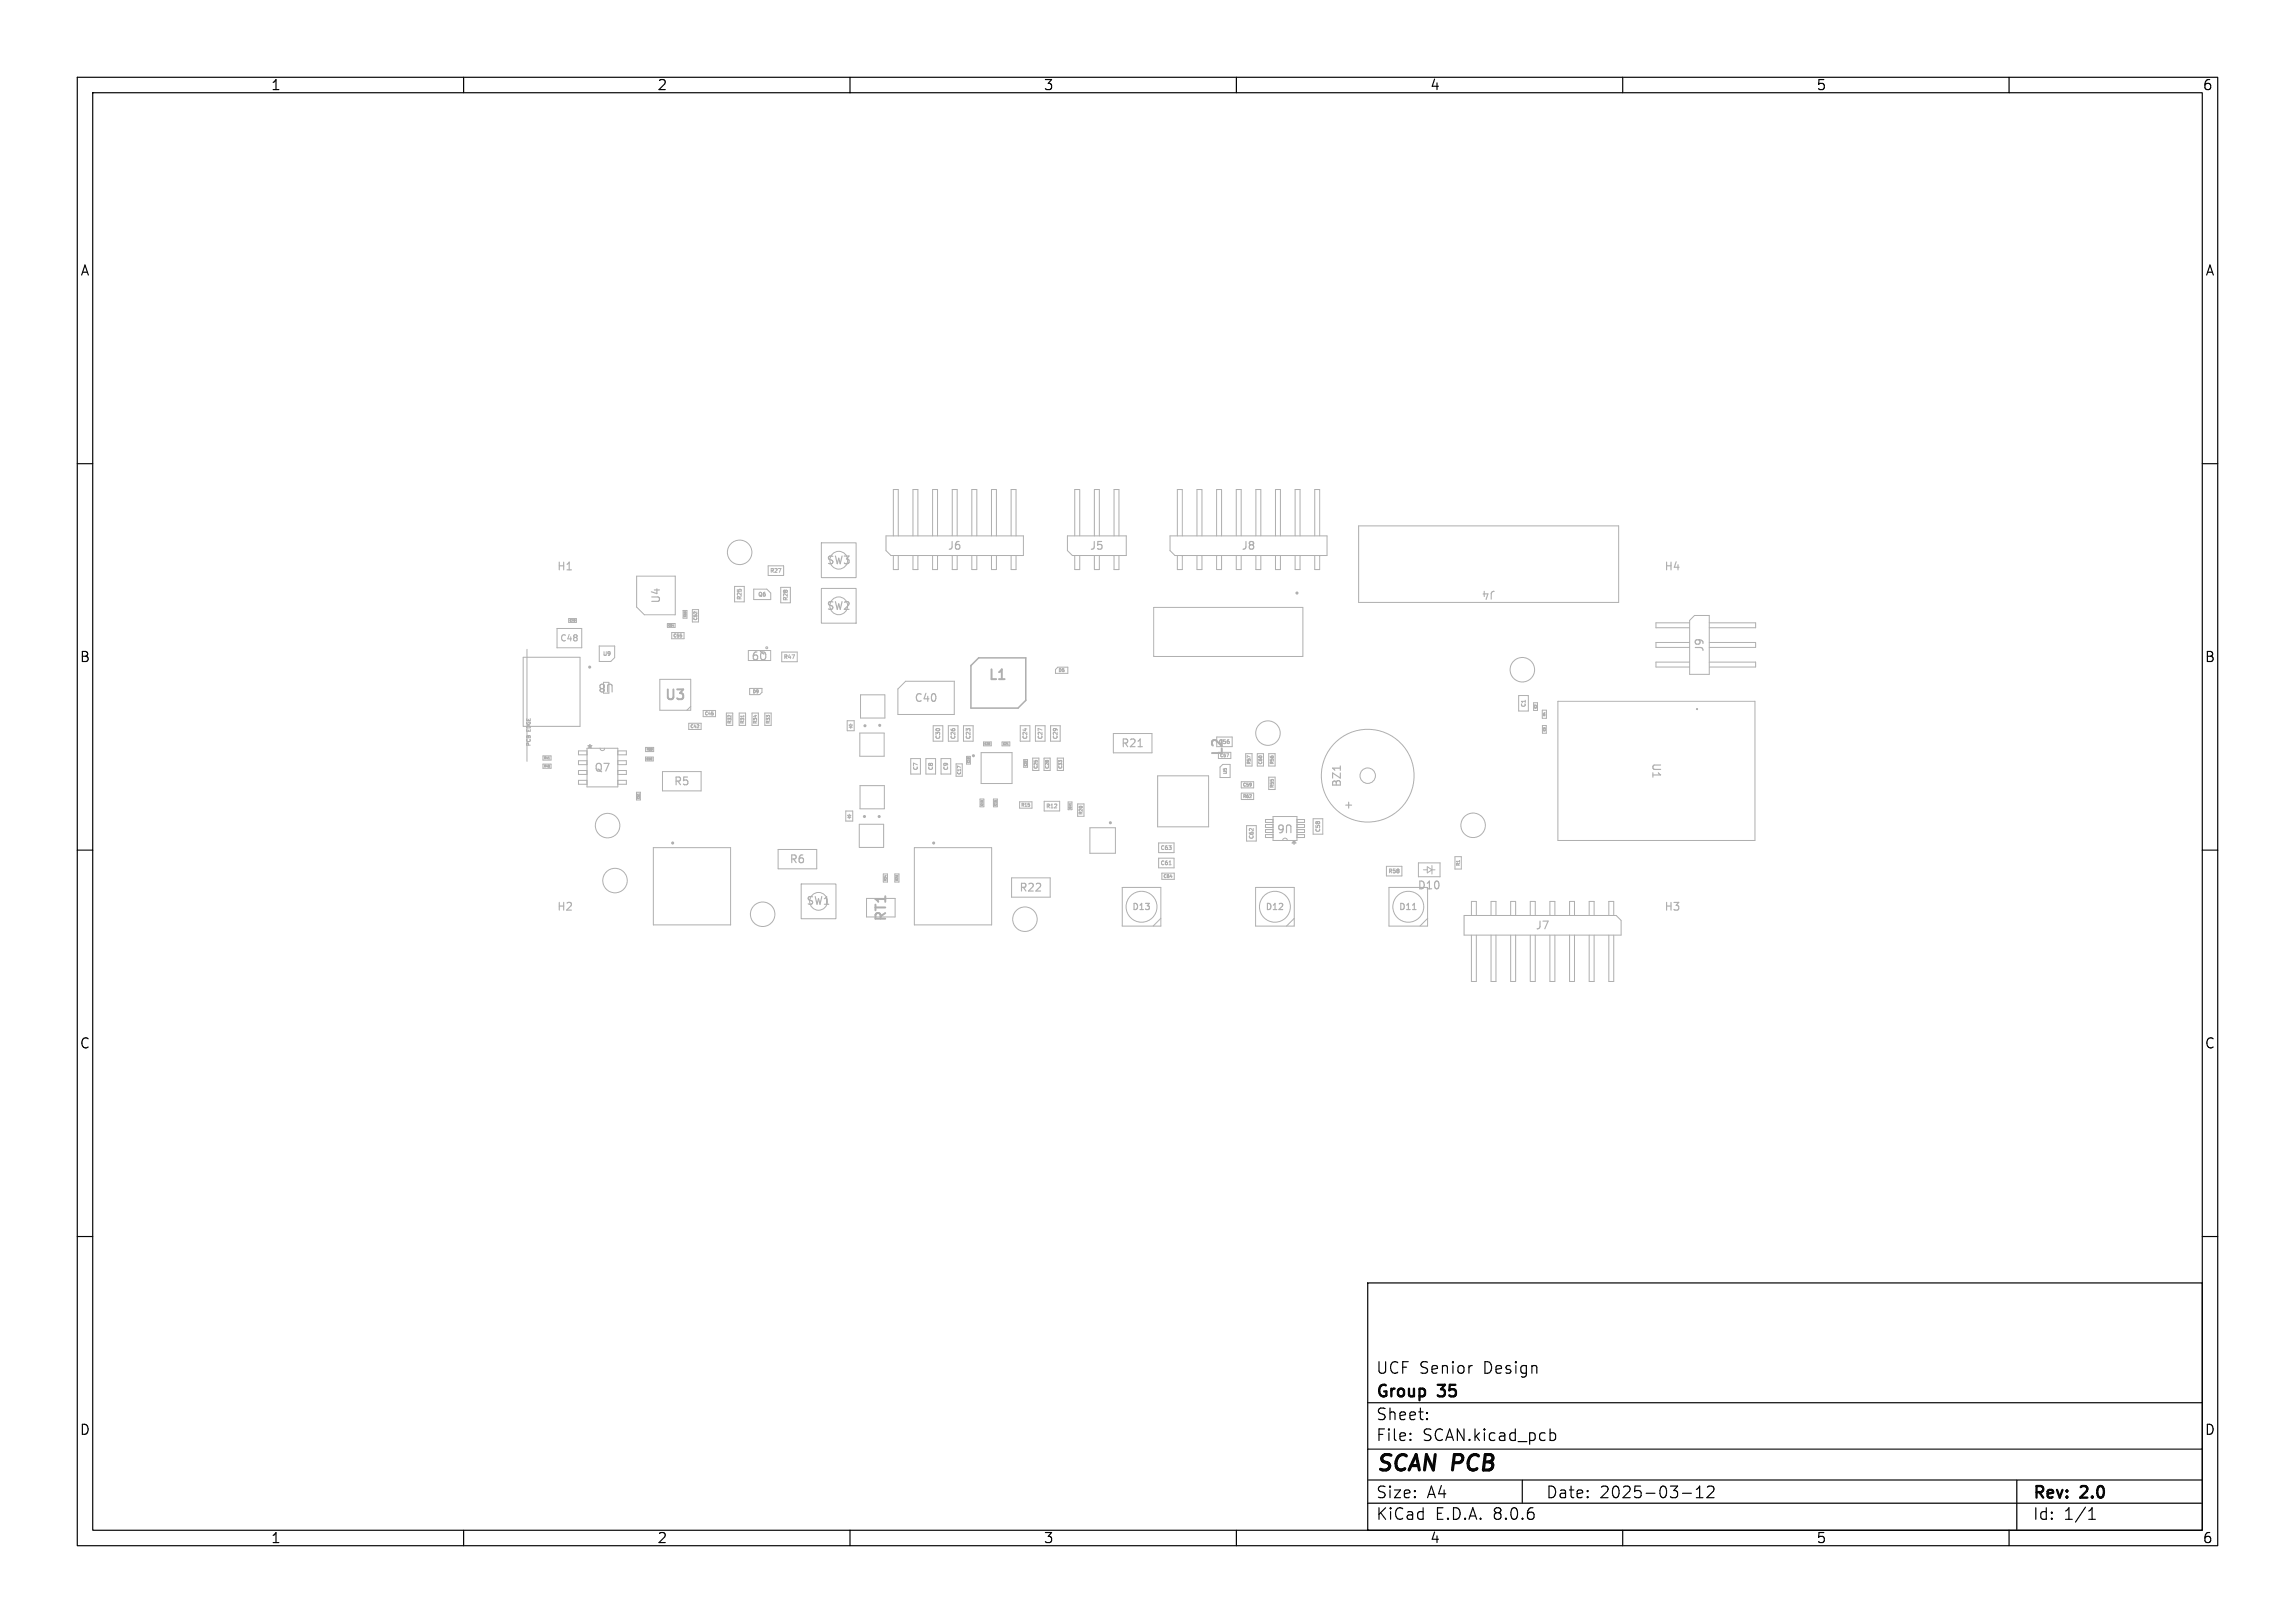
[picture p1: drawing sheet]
<svg xmlns="http://www.w3.org/2000/svg" width="297mm" height="210mm" viewBox="0 0 297 210" stroke-linecap="round" stroke-linejoin="round" font-family="sans-serif">
<defs><g id="words">
<text font-size="2.8" x="178" y="190.9">SCAN PCB</text>
<g font-size="2.1">
<text x="178" y="178">UCF Senior</text>
<text x="192" y="178">Design</text>
<text x="178" y="184">Sheet:</text>
<text x="178" y="181.2">Group</text>
<text x="186.2" y="181.2">35</text>
<text x="178" y="186.7">File:</text>
<text x="184.1" y="186.7">SCAN.kicad_pcb</text>
<text x="178" y="196.9">KiCad</text>
<text x="178" y="194.1">Size:</text>
<text x="184.7" y="194.1">A4</text>
<text x="185.7" y="196.9">E.D.A.</text>
<text x="193.3" y="196.9">8.0.6</text>
<text x="200" y="194.1">Date:</text>
<text x="207" y="194.1">2025-03-12</text>
<text x="263" y="194.3">Rev:</text>
<text x="263" y="196.9">Id:</text>
<text x="267.1" y="196.9">1/1</text>
<text x="269.4" y="194.3">2.0</text>
</g>
<g font-size="1.8">
<text x="35" y="11.9">1</text>
<text x="85" y="11.9">2</text>
<text x="135" y="11.9">3</text>
<text x="185" y="11.9">4</text>
<text x="235" y="11.9">5</text>
<text x="285" y="11.9">6</text>
<text x="10.3" y="35.9">A</text>
<text x="285.4" y="35.9">A</text>
<text x="10.3" y="85.9">B</text>
<text x="285.3" y="85.9">B</text>
<text x="10.3" y="135.9">C</text>
<text x="285.3" y="135.9">C</text>
<text x="10.3" y="185.9">D</text>
<text x="285.3" y="185.9">D</text>
<text x="35" y="199.9">1</text>
<text x="85" y="199.9">2</text>
<text x="135" y="199.9">3</text>
<text x="185" y="199.9">4</text>
<text x="235" y="199.9">5</text>
<text x="285" y="199.9">6</text>
</g>
<g font-size="1.8" fill="#afafaf">
<text x="127.8" y="88.3">L1</text>
<text x="85.9" y="90.9">U3</text>
<text x="158.6" y="98" transform="rotate(-90 158.6 98)">L2</text>
<text x="115" y="119.4" transform="rotate(-90 115 119.4)">RT1</text>
</g>
<g font-size="1.4" fill="#afafaf">
<text x="122.6" y="71.3">J6</text>
<text x="141" y="71.3">J5</text>
<text x="160.6" y="71.3">J8</text>
<text x="72" y="74">H1</text>
<text x="106.9" y="73.2">SW3</text>
<text x="193.6" y="76.2" transform="rotate(-180 193.6 76.2)">J4</text>
<text x="215.3" y="74">H4</text>
<text x="85.6" y="78.2" transform="rotate(-90 85.6 78.2)">U4</text>
<text x="106.9" y="79.1">SW2</text>
<text x="79.6" y="88.3" transform="rotate(-180 79.6 88.3)">U8</text>
<text x="99.4" y="84.1" transform="rotate(-180 99.4 84.1)">Q9</text>
<text x="220.7" y="84.4" transform="rotate(-90 220.7 84.4)">J9</text>
<text x="118.3" y="91">C40</text>
<text x="75.8" y="97.6">*</text>
<text x="76.8" y="100">Q7</text>
<text x="87.1" y="101.8">R5</text>
<text x="145" y="96.9">R21</text>
<text x="173.7" y="101.9" transform="rotate(-90 173.7 101.9)">BZ1</text>
<text x="213.6" y="98.6" transform="rotate(90 213.6 98.6)">U1</text>
<text x="167.4" y="106.5" transform="rotate(-180 167.4 106.5)">U6</text>
<text x="168" y="108" transform="rotate(-180 168 108)">*</text>
<text x="175.2" y="104.9" transform="rotate(-90 175.2 104.9)">+</text>
<text x="102.1" y="111.9">R6</text>
<text x="72" y="118">H2</text>
<text x="104.3" y="117.3">SW1</text>
<text x="131.8" y="115.6">R22</text>
<text x="183.4" y="115.3">D10</text>
<text x="215.3" y="118">H3</text>
<text x="198.6" y="120.5">J7</text>
</g>
<g font-size="1.1" fill="#afafaf">
<text x="72.4" y="83.1">C48</text>
<text x="146.4" y="118">D13</text>
<text x="163.7" y="118">D12</text>
<text x="180.9" y="118">D11</text>
</g>
<g font-size=".7" fill="#afafaf">
<text x="96.1" y="77.7" transform="rotate(-90 96.1 77.7)">R25</text>
<text x="98.1" y="77.3">Q6</text>
<text x="99.6" y="74.2">R27</text>
<text x="102" y="77.8" transform="rotate(-90 102 77.8)">R28</text>
<text x="78" y="85">U9</text>
<text x="101.4" y="85.4">R47</text>
<text x="68.8" y="94.6" transform="rotate(-90 68.8 94.6)">EDGE</text>
<text x="121.8" y="95.7" transform="rotate(-90 121.8 95.7)">C30</text>
<text x="123.7" y="95.7" transform="rotate(-90 123.7 95.7)">C26</text>
<text x="125.7" y="95.7" transform="rotate(-90 125.7 95.7)">C23</text>
<text x="133" y="95.7" transform="rotate(-90 133 95.7)">C24</text>
<text x="135" y="95.7" transform="rotate(-90 135 95.7)">C27</text>
<text x="136.9" y="95.7" transform="rotate(-90 136.9 95.7)">C29</text>
<text x="197.5" y="91.6" transform="rotate(-90 197.5 91.6)">C1</text>
<text x="68.8" y="96.7" transform="rotate(-90 68.8 96.7)">PCB</text>
<text x="118.9" y="99.7" transform="rotate(-90 118.9 99.7)">C7</text>
<text x="120.8" y="99.7" transform="rotate(-90 120.8 99.7)">C8</text>
<text x="122.8" y="99.7" transform="rotate(-90 122.8 99.7)">C9</text>
<text x="157.7" y="96.4">C56</text>
<text x="135.3" y="104.7">R12</text>
<text x="170.9" y="107.7" transform="rotate(-90 170.9 107.7)">C58</text>
<text x="150.1" y="112">C61</text>
<text x="150.1" y="110.1">C63</text>
<text x="162.3" y="108.6" transform="rotate(-90 162.3 108.6)">C62</text>
<text x="179.6" y="113.1">R58</text>
</g>
<g font-size=".6" fill="#afafaf">
<text x="87.1" y="82.5">C55</text>
<text x="90.3" y="80.3" transform="rotate(-90 90.3 80.3)">C52</text>
<text x="97.4" y="89.8">D9</text>
<text x="137" y="87">D5</text>
<text x="89.3" y="94.3">C42</text>
<text x="91.2" y="92.6">C45</text>
<text x="94.7" y="93.7" transform="rotate(-90 94.7 93.7)">R32</text>
<text x="96.4" y="93.7" transform="rotate(-90 96.4 93.7)">R31</text>
<text x="98" y="93.7" transform="rotate(-90 98 93.7)">R34</text>
<text x="99.7" y="93.7" transform="rotate(-90 99.7 93.7)">R33</text>
<text x="124.4" y="100.3" transform="rotate(-90 124.4 100.3)">C17</text>
<text x="134.3" y="99.5" transform="rotate(-90 134.3 99.5)">C25</text>
<text x="135.8" y="99.5" transform="rotate(-90 135.8 99.5)">C28</text>
<text x="137.5" y="99.5" transform="rotate(-90 137.5 99.5)">C33</text>
<text x="157.8" y="98">C57</text>
<text x="158.8" y="100.2" transform="rotate(-90 158.8 100.2)">U5</text>
<text x="160.8" y="101.8">C59</text>
<text x="161.9" y="99" transform="rotate(-90 161.9 99)">R57</text>
<text x="163.4" y="99" transform="rotate(-90 163.4 99)">C60</text>
<text x="164.9" y="102" transform="rotate(-90 164.9 102)">R55</text>
<text x="164.9" y="99" transform="rotate(-90 164.9 99)">R56</text>
<text x="132.1" y="104.4">R15</text>
<text x="140.2" y="105.5" transform="rotate(-90 140.2 105.5)">R20</text>
<text x="160.8" y="103.3">R62</text>
<text x="150.5" y="113.7">C64</text>
<text x="189" y="112.1" transform="rotate(-90 189 112.1)">R1</text>
</g>
<g font-size=".4" fill="#afafaf">
<text x="200" y="92.7" transform="rotate(-90 200 92.7)">R4</text>
<text x="70.4" y="99.3">R40</text>
<text x="70.4" y="98.3">R41</text>
<text x="83.7" y="97.2">R39</text>
<text x="114.8" y="114" transform="rotate(-90 114.8 114)">R24</text>
<text x="116.3" y="114" transform="rotate(-90 116.3 114)">R23</text>
</g>
<g font-size=".3" fill="#afafaf">
<text x="73.7" y="80.5">C49</text>
<text x="86.5" y="81.1">C54</text>
<text x="88.8" y="79.9" transform="rotate(-90 88.8 79.9)">C53</text>
<text x="198.9" y="91.7" transform="rotate(-90 198.9 91.7)">C2</text>
<text x="200" y="94.7" transform="rotate(-90 200 94.7)">C3</text>
<text x="83.6" y="98.4">C50</text>
<text x="125.5" y="98.8" transform="rotate(-90 125.5 98.8)">C10</text>
<text x="127.4" y="96.4">C20</text>
<text x="129.8" y="96.4">C21</text>
<text x="132.9" y="99.2" transform="rotate(-90 132.9 99.2)">C22</text>
<text x="82.8" y="103.4" transform="rotate(-90 82.8 103.4)">C51</text>
<text x="127.3" y="104.3" transform="rotate(-90 127.3 104.3)">C16</text>
<text x="138.7" y="104.7" transform="rotate(-90 138.7 104.7)">C41</text>
</g>
</g></defs>
<g fill="none" stroke="#000" stroke-width=".15">
<path d="M10 10h277v190h-277zM12 12h273v186h-273zM60 10v2M110 10v2M160 10v2M210 10v2M260 10v2M10 60h2M285 60h2M10 110h2M285 110h2M10 160h2"/>
<path d="M285 160h2M177 166h108v32h-108zM190.4 176.7h.1M60 198v2M110 198v2M160 198v2M177 194.5h108M177 191.5h108M177 187.5h108M177 181.5h108M182.5 186.3h.1l-.1 .1M182.5 186.3v.1"/>
<path d="M182.5 185.5v.1M182.5 185.5h.1l-.1 .1M184.7 183.6v.1M184.7 183.6h-.1l.1 .1M184.7 182.8v.1M184.7 182.8h-.1l.1 .1M197 191.5v3M200.6 184.9v1.5M200.6 185.5l.4-.1 .3 .3v.4l-.1 .2-.2 .1-.4-.1M210 198v2M217.7 193.2h1.2M219.5 193.8h.9"/>
<path d="M219.5 192.7l.5-.4v1.5M221 192.4l.2-.1h.3a.41 .41 0 0 1 .2 .6l-.8 .9h.9M260 198v2M261 191.5v6.5M270.3 196.6h.9M270.3 195.5l.4-.4v1.5"/>
</g>
<path d="M147.3 96.6h.5M173.5 99.1v.6M182.8 117.7h.5" fill="none" stroke="#afafaf" stroke-width=".15"/>
<g fill="none" stroke="#afafaf" stroke-width=".13">
<path d="M82.4 74.6h5v5h-4l-1-1zM88.4 79h.5v1h-.5zM89.6 78.9h.8v1.6h-.8zM95.1 75.9h1.2v2h-1.2zM97.5 76.2h1.7l.5 .5v.9h-2.2zM99.4 73.2h2v1.3h-2zM101 76h1.3v2h-1.3zM106.3 76.1h4.5v4.5h-4.5zM106.3 70.2h4.5v4.5h-4.5zM114.7 69.3h17.7v2.6h-17.1l-.6-.7zM115.6 69.3v-6h.6v6M115.6 71.9v1.8h.6v-1.8"/>
<path d="M118.1 69.3v-6h.7v6M118.1 71.9v1.8h.7v-1.8M120.7 69.3v-6h.6v6M120.7 71.9v1.8h.6v-1.8M123.2 69.3v-6h.7v6M123.2 71.9v1.8h.7v-1.8M125.8 69.3v-6h.6v6M125.8 71.9v1.8h.6v-1.8M128.3 69.3v-6h.6v6M128.3 71.9v1.8h.6v-1.8M130.8 69.3v-6h.7v6M130.8 71.9v1.8h.7v-1.8"/>
<path d="M138.1 69.3h7.7v2.6h-7l-.7-.7zM139.1 69.3v-6h.6v6M139.1 71.9v1.8h.6v-1.8M141.6 69.3v-6h.7v6M141.6 71.9v1.8h.7v-1.8M144.2 69.3v-6h.6v6M144.2 71.9v1.8h.6v-1.8M149.3 78.6h19.3v6.3h-19.3zM151.4 69.3h20.3v2.6h-19.7l-.6-.7zM152.4 69.3v-6h.6v6M152.4 71.9v1.8h.6v-1.8M154.9 69.3v-6h.6v6"/>
<path d="M154.9 71.9v1.8h.6v-1.8M157.4 69.3v-6h.7v6M157.4 71.9v1.8h.7v-1.8M160 69.3v-6h.6v6M160 71.9v1.8h.6v-1.8M162.5 69.3v-6h.7v6M162.5 71.9v1.8h.7v-1.8M165.1 69.3v-6h.6v6M165.1 71.9v1.8h.6v-1.8M167.6 69.3v-6h.6v6M167.6 71.9v1.8h.6v-1.8M170.1 69.3v-6h.7v6"/>
<path d="M170.1 71.9v1.8h.7v-1.8M175.8 68h33.7v10h-33.7zM67.7 85.1h7.4v8.9h-7.4zM68.2 84v14.5M70.3 98.9h1v.5h-1zM70.3 97.8h1v.6h-1zM71 98.2h.1M72.1 81.3h3.2v2.5h-3.2zM73.6 80h1v.5h-1zM76 97.2h-1.1v.5h1.1M76 98.4h-1.1v.5h1.1M76 99.7h-1.1v.5h1.1"/>
<path d="M76 96.8h4v5h-4zM77.5 83.6h2v1.5l-.5 .5h-1.5zM77.7 96.8v.2l.3 .1 .2-.1 .1-.2M80 97.2h1.1v.5h-1.1M80 98.4h1.1v.5h-1.1M80 99.7h1.1v.5h-1.1M83.5 98h1v.5h-1zM83.5 96.7h1.1v.6h-1.1zM85.4 87.9h4v4h-4zM85.7 99.8h5v2.5h-5zM86.4 80.7h1v.5h-1zM86.9 81.8h1.6v.9h-1.6z"/>
<path d="M89.1 93.6h1.6v.8h-1.6zM89.4 91.4l-.5 .5M91 91.9h1.6v.8h-1.6zM94 92.3h.8v1.6h-.8zM95.7 92.3h.8v1.6h-.8zM96.3 92.6v.2M97 89.1h1.6v.5l-.3 .3h-1.3zM97.3 92.3h.8v1.6h-.8zM99 92.3h.8v1.6h-.8zM99.7 84.2h-2.9v1.3h2.9M101.2 84.4h2v1.2h-2zM109.6 93.3h.9v1.3h-.9z"/>
<path d="M109.9 93.8h.4l-.2 .3zM109.9 94.1h.4M110.1 93.7v.1M110.1 94.1v.2M111.3 94.9h3.1v3h-3.1zM111.4 89.9h3.1v3h-3.1zM116.2 89.1l1-1h6.3v4.3h-7.3zM117.9 98.2h1.2v2h-1.2zM119.8 98.2h1.3v2h-1.3zM120.8 93.9h1.2v2h-1.2zM121.8 98.2h1.2v2h-1.2zM122.7 93.9h1.3v2h-1.3z"/>
<path d="M123.7 98.8h.8v1.6h-.8zM124.7 93.9h1.2v2h-1.2zM125.1 97.9h.5v1h-.5zM127 97.4h4v4h-4zM127.3 96h1v.5h-1zM129.7 96h1v.5h-1zM130.4 96.4h.1M132 93.9h1.3v2h-1.3zM132.5 98.3h.5v1h-.5zM133.6 98.1h.8v1.6h-.8zM134 93.9h1.2v2h-1.2zM135.1 98.1h.8v1.6h-.8z"/>
<path d="M136 93.9h1.2v2h-1.2zM136.8 98.1h.8v1.6h-.8zM136.9 86.3h1.3v.8h-1.6v-.5zM144.1 94.9h5v2.5h-5zM157.5 95.4h2v1.2h-2zM157.7 97.4h1.6v.7h-1.6M158.2 98.9h1v1.7h-1.3v-1.3zM161.2 97.5h.8v1.6h-.8zM162.7 97.5h.8v1.6h-.8zM164.2 97.5h.8v1.6h-.8zM196.5 90h1.3v2h-1.3zM198.5 90.9h.5v1h-.5z"/>
<path d="M199.6 91.9h.5v1h-.5zM199.6 93.9h.5v1h-.5zM201.6 90.7h25.5v18.1h-25.5zM218.7 80.6h-4.4v.6h4.4M218.7 83.1h-4.4v.7h4.4M218.7 85.7h-4.4v.6h4.4M218.7 80.3l.6-.7h1.9v7.7h-2.5zM221.2 80.6h6v.6h-6M221.2 83.1h6v.7h-6M221.2 85.7h6v.6h-6M76 101h-1.1v.5h1.1M80 101h1.1v.5h-1.1"/>
<path d="M82.4 102.5h.5v1h-.5zM82.7 102.7v.1M84.5 109.7h10v10h-10zM100.7 109.9h5v2.5h-5zM103.7 114.4h4.5v4.5h-4.5zM109.5 104.9h.9v1.3h-.9zM109.7 105.5h.4l-.2 .3zM109.7 105.8h.4M109.9 105.3v.2M109.9 105.8v.1M111.2 106.7h3.2v3h-3.2zM111.3 101.7h3.1v3h-3.1z"/>
<path d="M112.1 116.2h3.7v2.5h-3.7zM114.3 113.1h.5v1h-.5zM115.8 113.1h.5v1h-.5zM118.3 109.7h10v10h-10zM126.8 103.4h.5v1h-.5zM128.6 103.4h.5v1h-.5zM128.7 104.1v.1M128.7 103.6v.1h.1M128.7 104.1h.1M128.7 104.2h.1M128.8 103.7h.1M128.8 103.6v.1"/>
<path d="M128.8 103.6h.1M128.9 103.6h-.1M128.9 103.6h.1M128.9 104.1h.1M128.9 103.6v.1M128.9 103.8v.2M128.9 104.1l-.2 .1M128.9 103.9h-.2l.1 .1M130.9 113.6h5v2.5h-5zM131.9 103.7h1.6v.9h-1.6zM135.1 103.7h2v1.2h-2zM138.2 103.8h.5v1h-.5z"/>
<path d="M138.6 104v.1M139.5 104h.8v1.6h-.8zM141 107.1h3.3v3.3h-3.3zM145.2 114.8h5v5h-5zM149.8 100.4h6.6v6.6h-6.6zM149.9 111h2v1.3h-2zM149.9 109.1h2v1.2h-2zM150.2 118.8l-1 1M150.4 113h1.6v.8h-1.6zM151.3 111.9h.3M160.6 102.6h1.6v.9h-1.6zM160.6 101.1h1.6v.9h-1.6z"/>
<path d="M161.3 106.8h1.3v2h-1.3zM162.5 114.8h5v5h-5zM164.2 100.6h.8v1.6h-.8zM164.7 105.7h3.1v3.1h-3.1zM164.7 106h-.9v.4h.9M164.7 106.7h-.9v.4h.9M164.7 107.3h-.9v.4h.9M164.7 108h-.9v.4h.9M166 108.8l.1-.3 .2-.1 .2 .1 .1 .3M167.5 118.8l-1 1M167.8 106h1v.4h-1M167.8 106.7h1v.4h-1"/>
<path d="M167.8 107.3h1v.4h-1M167.8 108h1v.4h-1M169.9 105.9h1.3v2h-1.3zM179.4 112.1h2v1.2h-2zM179.7 114.8h5v5h-5zM183.6 111.7h2.8v1.8h-2.8zM184.2 112.5h.5M184.7 112.1l.6 .4-.6 .4zM184.7 118.8l-1 1M185.3 112.5h.4M185.3 112v1.1M188.3 110.8h.8v1.7h-.8z"/>
<path d="M189.5 118.5h19.7l.6 .6v1.9h-20.3zM190.4 118.5v-1.9h.7v1.9M193 118.5v-1.9h.6v1.9M195.5 118.5v-1.9h.6v1.9M198 118.5v-1.9h.7v1.9M200.6 118.5v-1.9h.6v1.9M203.1 118.5v-1.9h.7v1.9M205.7 118.5v-1.9h.6v1.9M208.2 118.5v-1.9h.6v1.9M190.4 121v6h.7v-6M193 121v6h.6v-6M195.5 121v6h.6v-6"/>
<path d="M198 121v6h.7v-6M200.6 121v6h.6v-6M203.1 121v6h.7v-6M205.7 121v6h.6v-6M208.2 121v6h.6v-6"/>
<circle cx="95.7" cy="71.5" r="1.58"/>
<circle cx="108.5" cy="72.5" r="1.15"/>
<circle cx="108.5" cy="78.4" r="1.15"/>
<circle cx="164.1" cy="94.9" r="1.59"/>
<circle cx="197" cy="86.7" r="1.58"/>
<circle cx="219.6" cy="91.7" r=".08"/>
<circle cx="78.6" cy="106.8" r="1.59"/>
<circle cx="79.6" cy="113.9" r="1.58"/>
<circle cx="98.7" cy="118.3" r="1.58"/>
<circle cx="105.9" cy="116.6" r="1.15"/>
<circle cx="132.6" cy="118.9" r="1.58"/>
<circle cx="147.7" cy="117.3" r="2"/>
<circle cx="165" cy="117.3" r="2"/>
<circle cx="177" cy="100.4" r="6"/>
<circle cx="177" cy="100.4" r="1"/>
<circle cx="182.2" cy="117.3" r="2"/>
<circle cx="190.6" cy="106.8" r="1.58"/>
</g>
<path d="M129.3 87.9h.7" fill="none" stroke="#afafaf" stroke-width=".25"/>
<g fill="none" stroke="#afafaf" stroke-width=".2">
<path d="M125.6 86.1l1-1h6.2v5.5l-1 1h-6.2z"/>
<circle cx="167.8" cy="76.7" r=".1"/>
<circle cx="76.3" cy="86.3" r=".1"/>
<circle cx="111.9" cy="93.9" r=".1"/>
<circle cx="113.8" cy="93.9" r=".1"/>
<circle cx="126" cy="97.8" r=".1"/>
<circle cx="87.1" cy="109.1" r=".1"/>
<circle cx="111.9" cy="105.7" r=".1"/>
<circle cx="113.8" cy="105.7" r=".1"/>
<circle cx="120.8" cy="109.1" r=".1"/>
<circle cx="143.7" cy="106.5" r=".1"/>
</g>
<use href="#words"/>
</svg>
